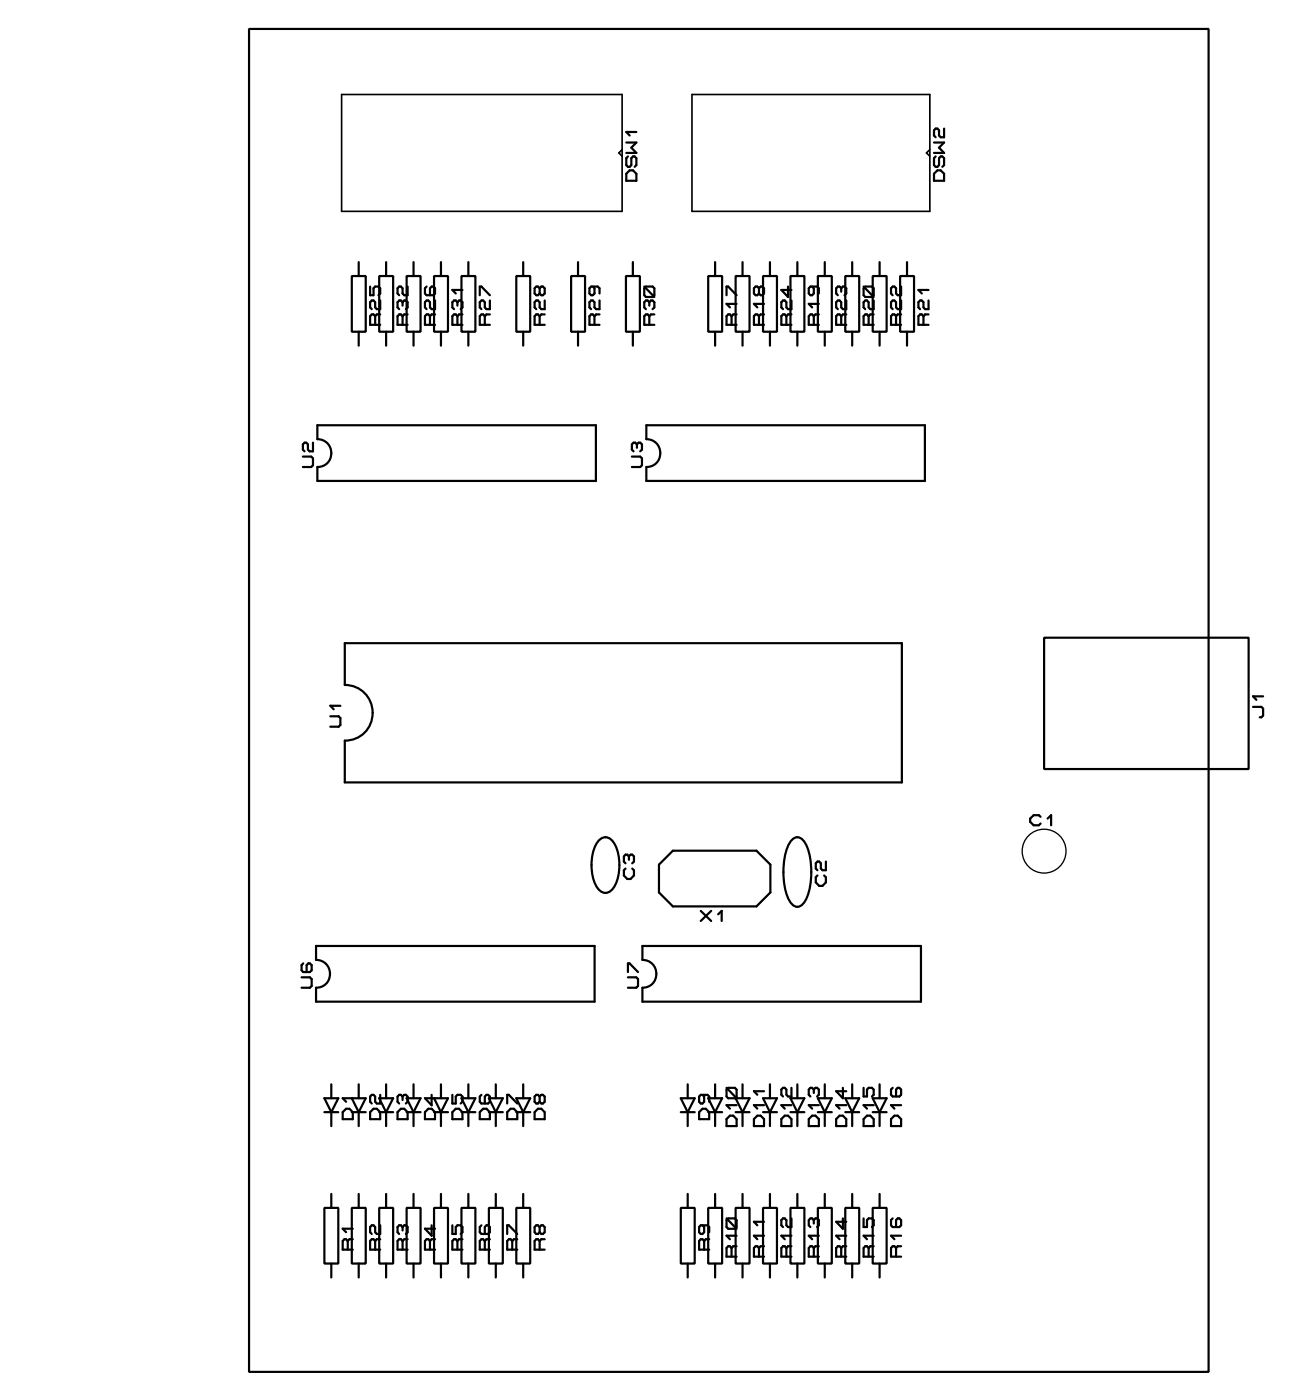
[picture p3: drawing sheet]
<svg xmlns="http://www.w3.org/2000/svg" width="118mm" height="128mm" viewBox="0 0 118 128" stroke-linecap="round" stroke-linejoin="round" font-family="sans-serif">
<g fill="none" stroke="#000" stroke-width=".2">
<path d="M22.7 2.6h87.5v122.5h-87.5zM57.1 15.8l.3-.3h.3l.3 .3v.7h-.9zM57.1 13h.9l-.4 .5 .4 .4h-.9M57.3 14.3l-.2 .1v.7l.2 .1h.1l.2-.1v-.7l.1-.1h.2l.1 .1v.7l-.1 .1M58 12h-.9l.3 .4M85.2 15.8l.3-.3h.3l.3 .3v.7h-.9zM85.2 13h.9l-.5 .5 .5 .4h-.9M85.3 14.3l-.1 .1v.7l.1 .1h.2l.1-.1v-.7l.2-.1h.1l.2 .1v.7l-.2 .1M86.1 11.7v.8h-.3l-.2-.1v-.5l-.1-.2h-.2l-.1 .2v.5l.1 .1M28.9 38.8h25.4v5.1h-25.4v-1.3a1.27 1.27 0 0 0 1.3-1.3 1.27 1.27 0 0 0-1.3-1.2zM32.1 25.2h1.2v5.1h-1.2zM32.7 23.9v1.3"/>
<path d="M32.7 30.3v1.2M33.7 26.1v.8h.4v-.6l.1-.2h.3l.2 .2v.5l-.2 .1M34.2 28.8l-.1-.1h-.2l-.2 .1v.8h1M34.2 28.8v.8M34.6 25.2h1.2v5.1h-1.2zM34.7 27.4v.8h-.3l-.2-.2v-.4l-.1-.2h-.2l-.2 .2v.4l.2 .2M34.7 28.7h-.3l-.2 .1M35.2 23.9v1.3M35.2 30.3v1.2M36.7 27.6l-.1-.2h-.2l-.2 .2v.4l.2 .2M36.7 28.8l-.1-.1h-.2l-.2 .1v.8h1M36.7 27.6l.2-.2h.1l.2 .2v.4l-.2 .2"/>
<path d="M36.7 27.6v.3M36.7 28.8v.8M37.1 25.2h1.2v5.1h-1.2zM37.2 26.1v.8h-.3l-.2-.1v-.5l-.1-.2h-.2l-.2 .2v.5l.2 .1M37.2 28.7h-.3l-.2 .1M37.7 23.9v1.3M37.7 30.3v1.2M38.9 26.1l-.2 .2v.5l.2 .1h.6l.2-.1v-.5l-.2-.2h-.1l-.2 .2v.6M39.2 28.8l-.1-.1h-.2l-.2 .1v.8h1M39.2 28.8v.8M39.6 25.2h1.2v5.1h-1.2zM39.7 27.4v.8h-.3l-.2-.2v-.4l-.1-.2h-.2l-.2 .2v.4l.2 .2"/>
<path d="M39.7 28.7h-.3l-.2 .1M40.2 23.9v1.3M40.2 30.3v1.2M41.7 27.6l-.1-.2h-.2l-.2 .2v.4l.2 .2M41.7 28.8l-.1-.1h-.2l-.2 .1v.8h1M41.7 27.6l.2-.2h.1l.2 .2v.4l-.2 .2M41.7 27.6v.3M41.7 28.8v.8M42.1 25.2h1.2v5.1h-1.2zM42.2 28.7h-.3l-.2 .1M42.2 26.4h-1l.4 .4M42.7 23.9v1.3"/>
<path d="M42.7 30.3v1.2M43.7 26.9v-.8h.2l.8 .8M44.2 28.8l-.1-.1h-.2l-.2 .1v.8h1M44.2 28.8v.8M44.7 27.4v.8h-.3l-.2-.2v-.4l-.1-.2h-.2l-.2 .2v.4l.2 .2M44.7 28.7h-.3l-.2 .1M47.1 25.2h1.2v5.1h-1.2zM47.7 23.9v1.3M47.7 30.3v1.2M49.2 26.3l-.1-.2h-.2l-.2 .2v.5l.2 .1h.2l.1-.1M49.2 28.8l-.1-.1h-.2l-.2 .1v.8h1M49.2 26.3l.2-.2h.1l.2 .2v.5l-.2 .1h-.1l-.2-.1"/>
<path d="M49.2 26.3v.5M49.2 28.8v.8M49.7 27.4v.8h-.3l-.2-.2v-.4l-.1-.2h-.2l-.2 .2v.4l.2 .2M49.7 28.7h-.3l-.2 .1M52.1 25.2h1.2v5.1h-1.2zM52.7 23.9v1.3M52.7 30.3v1.2M54.1 26.1l.1 .2v.5l-.1 .1h-.2l-.2-.1v-.5l.2-.2h.6l.2 .2v.5M54.2 28.8v.8M54.2 28.8l-.1-.1h-.2l-.2 .1v.8h1M54.7 27.4v.8h-.3l-.2-.2v-.4l-.1-.2h-.2l-.2 .2v.4l.2 .2M54.7 28.7h-.3l-.2 .1"/>
<path d="M57.1 25.2h1.2v5.1h-1.2zM57.7 23.9v1.3M57.7 30.3v1.2M58.7 26.1l1 1M58.9 26.1h.6l.2 .2v.6l-.2 .2h-.6l-.2-.2v-.6zM58.9 38.8h25.4v5.1h-25.4v-1.3a1.27 1.27 0 0 0 1.3-1.3 1.27 1.27 0 0 0-1.3-1.2zM59.2 28.8l-.1-.1h-.2l-.2 .1v.8h1M59.2 27.6l-.1-.2h-.2l-.2 .2v.4l.2 .2M59.2 27.6l.2-.2h.1l.2 .2v.4l-.2 .2M59.2 27.6v.3M59.2 28.8v.8M59.7 28.7h-.3l-.2 .1"/>
<path d="M64.6 25.2h1.2v5.1h-1.2zM65.2 23.9v1.3M65.2 30.3v1.2M66.2 26.9v-.8h.2l.8 .8M66.7 28.8l-.1-.1h-.2l-.2 .1v.8h1M66.7 28.8v.8M67.1 25.2h1.2v5.1h-1.2zM67.2 28.7h-.3l-.2 .1M67.2 27.7h-1l.4 .3M67.7 23.9v1.3M67.7 30.3v1.2M69.2 26.3l-.1-.2h-.2l-.2 .2v.5l.2 .1h.2l.1-.1"/>
<path d="M69.2 28.8l-.1-.1h-.2l-.2 .1v.8h1M69.2 26.3l.2-.2h.1l.2 .2v.5l-.2 .1h-.1l-.2-.1M69.2 26.3v.5M69.2 28.8v.8M69.6 25.2h1.2v5.1h-1.2zM69.7 28.7h-.3l-.2 .1M69.7 27.7h-1l.4 .3M70.2 23.9v1.3M70.2 30.3v1.2M71.7 28.8l-.1-.1h-.2l-.2 .1v.8h1M71.7 28.8v.8M71.9 26.1v1l-.7-.7h1"/>
<path d="M72.1 25.2h1.2v5.1h-1.2zM72.2 27.4v.8h-.3l-.2-.2v-.4l-.1-.2h-.2l-.2 .2v.4l.2 .2M72.2 28.7h-.3l-.2 .1M72.7 23.9v1.3M72.7 30.3v1.2M74.1 26.1l.1 .2v.5l-.1 .1h-.2l-.2-.1v-.5l.2-.2h.6l.2 .2v.5M74.2 28.8l-.1-.1h-.2l-.2 .1v.8h1M74.2 28.8v.8M74.6 25.2h1.2v5.1h-1.2zM74.7 28.7h-.3l-.2 .1M74.7 27.7h-1l.4 .3M75.2 23.9v1.3"/>
<path d="M75.2 30.3v1.2M76.7 26.3l-.1-.2h-.2l-.2 .2v.5l.2 .1M76.7 28.8l-.1-.1h-.2l-.2 .1v.8h1M76.7 26.3l.2-.2h.1l.2 .2v.5l-.2 .1M76.7 26.3v.3M76.7 28.8v.8M77.1 25.2h1.2v5.1h-1.2zM77.2 27.4v.8h-.3l-.2-.2v-.4l-.1-.2h-.2l-.2 .2v.4l.2 .2M77.2 28.7h-.3l-.2 .1M77.7 23.9v1.3M77.7 30.3v1.2M78.7 26.1l1 1"/>
<path d="M78.9 26.1h.6l.2 .2v.6l-.2 .2h-.6l-.2-.2v-.6zM79.2 28.8l-.1-.1h-.2l-.2 .1v.8h1M79.2 28.8v.8M79.6 25.2h1.2v5.1h-1.2zM79.7 27.4v.8h-.3l-.2-.2v-.4l-.1-.2h-.2l-.2 .2v.4l.2 .2M79.7 28.7h-.3l-.2 .1M80.2 23.9v1.3M80.2 30.3v1.2M81.7 28.8l-.1-.1h-.2l-.2 .1v.8h1M81.7 28.8v.8M82.1 25.2h1.2v5.1h-1.2zM82.2 26.1v.8h-.3l-.2-.1v-.5l-.1-.2h-.2l-.2 .2v.5l.2 .1"/>
<path d="M82.2 27.4v.8h-.3l-.2-.2v-.4l-.1-.2h-.2l-.2 .2v.4l.2 .2M82.2 28.7h-.3l-.2 .1M82.7 23.9v1.3M82.7 30.3v1.2M84.2 28.8l-.1-.1h-.2l-.2 .1v.8h1M84.2 28.8v.8M84.7 28.7h-.3l-.2 .1M84.7 27.4v.8h-.3l-.2-.2v-.4l-.1-.2h-.2l-.2 .2v.4l.2 .2M84.7 26.4h-1l.4 .4M27.6 41.6h.8l.1 .2v.6l-.1 .2h-.8M28.5 40.4v.8h-.3l-.1-.2v-.5l-.2-.1h-.1l-.2 .1v.5l.2 .2M31.4 58.7h50.8v12.7h-50.8v-3.8a2.54 2.54 0 0 0 2.6-2.6 2.54 2.54 0 0 0-2.6-2.5z"/>
<path d="M57.6 41.6h.8l.1 .2v.6l-.1 .2h-.8M58.1 40.5l-.2-.1h-.1l-.2 .1v.5l.2 .2M58.1 40.5l.1-.1h.2l.1 .1v.5l-.1 .2M58.1 40.5v.3M95.2 58.2h18.7v11.9h-18.7zM30.1 65.3h.8l.1 .2v.6l-.1 .2h-.8M31 64.4h-.9l.3 .3M54.6 76.7a.78 .78 0 0 1 1.3 0 4.2 4.2 0 0 1 0 4.4 .78 .78 0 0 1-1.3 0 4.2 4.2 0 0 1 0-4.4zM57 79.2l-.1 .2v.5l.3 .3h.3l.3-.3v-.5l-.2-.2M57.3 78.1l.2-.1h.1l.2 .1v.5l-.2 .1M57.3 78.1l-.1-.1h-.2l-.1 .1v.5l.1 .1M57.3 78.1v.3"/>
<path d="M60.1 78.9l1.3-1.3h7.6l1.2 1.3v2.5l-1.2 1.3h-7.6l-1.3-1.3zM72.1 76.7a.66 .66 0 0 1 1.2 0 6.1 6.1 0 0 1 .1 5.6l-.3 .3-.4 .1a1.68 1.68 0 0 1-1.1-1.5 6.3 6.3 0 0 1 .5-4.5zM74.5 79.9l-.1 .1v.5l.3 .3h.3l.3-.3v-.5l-.2-.1M75.3 78.6v.8h-.3l-.2-.2v-.5l-.1-.1h-.2l-.1 .1v.5l.1 .2M94.9 74.5l-.2-.1h-.4l-.4 .3v.3l.4 .3h.4l.2-.2M95.5 74.7l.3-.3v.9M114.3 64.5h.7l.2 .1v.7l-.2 .1h-.1M115.2 63.5h-.9l.3 .3M27.5 89.1h.8l.1 .2v.6l-.1 .2h-.8M27.6 87.9l-.1 .1v.5l.1 .2h.7l.1-.2v-.5l-.1-.1h-.2l-.1 .1v.7M28.8 86.3h25.4v5.1h-25.4v-1.3a1.27 1.27 0 0 0 1.3-1.3 1.27 1.27 0 0 0-1.3-1.2zM30.2 98.9v1.3"/>
<path d="M32.7 98.9v1.3M34.7 99.9v.8h-.3l-.2-.2v-.5l-.1-.1h-.2l-.2 .1v.5l.2 .2M35.2 98.9v1.3M37.7 98.9v1.3M39.4 99.9v.9l-.7-.6h2.1l-.6 1.2M40.2 98.9v1.3M41.2 99.9v.8h.4v-.7l.1-.1h.3l.2 .1v.5l-.2 .2M42.7 98.9v1.3M43.9 99.9l-.2 .1v.5l.2 .2h.6l.2-.2v-.5l-.2-.1h-.1l-.2 .1v.7M45.2 98.9v1.3M47.7 98.9v1.3M57.3 89.1h.7l.2 .2v.6l-.2 .2h-.7"/>
<path d="M57.3 88.7v-.8h.1l.8 .8M58.6 86.3h25.4v5.1h-25.4v-1.3a1.27 1.27 0 0 0 1.2-1.3 1.27 1.27 0 0 0-1.2-1.2zM62.7 98.9v1.3M63.9 83.1l.9 .9M64.1 99.9l.1 .1v.5l-.1 .2h-.2l-.2-.2v-.5l.2-.1h.6l.2 .1v.5M64.8 83.1l-.9 .9M65.2 98.9v1.3M65.5 83.4l.3-.3v.9M66.2 99.2l1 1M66.4 99.2h.6l.2 .2v.6l-.2 .2h-.6l-.2-.2v-.6zM67.7 98.9v1.3M69.7 99.5h-1l.4 .4"/>
<path d="M70.2 98.9v1.3M72.2 99.2v.8h-.3l-.2-.1v-.5l-.1-.2h-.2l-.2 .2v.5l.2 .1M72.7 98.9v1.3M74.2 99.4l-.1-.2h-.2l-.2 .2v.5l.2 .1M74.2 99.4l.2-.2h.1l.2 .2v.5l-.2 .1M74.2 99.4v.3M75.2 98.9v1.3M76.9 99.2v1l-.7-.7h1M77.7 98.9v1.3M78.7 99.2v.8h.4v-.6l.1-.2h.3l.2 .2v.5l-.2 .1M80.2 98.9v1.3M81.4 99.2l-.2 .2v.5l.2 .1h.6l.2-.1v-.5l-.2-.2h-.1l-.2 .2v.6"/>
<path d="M29.6 110.2h1.2v5.1h-1.2zM29.6 100.2h1.2l-.6 1.2zM29.6 101.4h1.2M30.2 101.4v1.3M30.2 108.9v1.3M30.2 115.3v1.2M31.2 101.4l.4-.3h.3l.3 .3v.7h-1zM31.6 100.5l-.4-.3h2.1l-.6 1.2M31.7 113.2l-.1-.2h-.2l-.2 .2v.8h1M31.7 113.2v.8M32.1 110.2h1.2v5.1h-1.2zM32.1 101.4h1.2"/>
<path d="M32.1 100.2l.6 1.2M32.2 113h-.3l-.2 .2M32.2 112.1h-1l.4 .3M32.7 101.4v1.3M32.7 108.9v1.3M32.7 115.3v1.2M33.7 101.4l.4-.3h.3l.3 .3v.7h-1zM34.2 113.2l-.1-.2h-.2l-.2 .2v.8h1M34.2 113.2v.8M34.6 110.2h1.2v5.1h-1.2zM34.6 100.2h1.2l-.6 1.2zM34.6 101.4h1.2"/>
<path d="M34.7 111.8v.8h-.3l-.2-.2v-.5l-.1-.1h-.2l-.2 .1v.5l.2 .2M34.7 113h-.3l-.2 .2M35.2 101.4v1.3M35.2 108.9v1.3M35.2 115.3v1.2M36.2 101.4l.4-.3h.3l.3 .3v.7h-1zM36.7 100l-.1-.1h-.2l-.2 .1v.5l.2 .2M36.7 111.9l-.1-.1h-.2l-.2 .1v.5l.2 .2M36.7 113.2l-.1-.2h-.2l-.2 .2v.8h1M36.7 100l.2-.1h.1l.2 .1v.5l-.2 .2M36.7 111.9l.2-.1h.1l.2 .1v.5l-.2 .2M36.7 100v.3"/>
<path d="M36.7 111.9v.3M36.7 113.2v.8M37.1 110.2h1.2v5.1h-1.2zM37.1 100.2h1.2l-.6 1.2zM37.1 101.4h1.2M37.2 113h-.3l-.2 .2M37.7 101.4v1.3M37.7 108.9v1.3M37.7 115.3v1.2M38.7 101.4l.4-.3h.3l.3 .3v.7h-1zM39.2 113.2l-.1-.2h-.2l-.2 .2v.8h1M39.2 113.2v.8"/>
<path d="M39.4 111.8v.9l-.7-.6h1M39.6 110.2h1.2v5.1h-1.2zM39.6 101.4h1.2M39.6 100.2l.6 1.2M39.7 113h-.3l-.2 .2M40.2 101.4v1.3M40.2 108.9v1.3M40.2 115.3v1.2M41.2 101.4l.4-.3h.3l.3 .3v.7h-1zM41.2 111.8v.8h.4v-.7l.1-.1h.3l.2 .1v.5l-.2 .2M41.7 113.2l-.1-.2h-.2l-.2 .2v.8h1M41.7 113.2v.8"/>
<path d="M42.1 110.2h1.2v5.1h-1.2zM42.1 100.2h1.2l-.6 1.2zM42.1 101.4h1.2M42.2 113h-.3l-.2 .2M42.7 101.4v1.3M42.7 108.9v1.3M42.7 115.3v1.2M43.7 101.4l.4-.3h.3l.3 .3v.7h-1zM43.9 111.8l-.2 .1v.5l.2 .2h.6l.2-.2v-.5l-.2-.1h-.1l-.2 .1v.7M44.2 113.2l-.1-.2h-.2l-.2 .2v.8h1M44.2 113.2v.8M44.6 110.2h1.2v5.1h-1.2z"/>
<path d="M44.6 100.2h1.2l-.6 1.2zM44.6 101.4h1.2M44.7 113h-.3l-.2 .2M45.2 101.4v1.3M45.2 108.9v1.3M45.2 115.3v1.2M46.2 101.4l.4-.3h.3l.3 .3v.7h-1zM46.2 100.7v-.8h.2l.8 .8M46.2 112.6v-.8h.2l.8 .8M46.7 113.2l-.1-.2h-.2l-.2 .2v.8h1M46.7 113.2v.8M47.1 110.2h1.2v5.1h-1.2z"/>
<path d="M47.1 100.2h1.2l-.6 1.2zM47.1 101.4h1.2M47.2 113h-.3l-.2 .2M47.7 101.4v1.3M47.7 108.9v1.3M47.7 115.3v1.2M48.7 101.4l.4-.3h.3l.3 .3v.7h-1zM49.2 100l-.1-.1h-.2l-.2 .1v.5l.2 .2h.2l.1-.2M49.2 100l.2-.1h.1l.2 .1v.5l-.2 .2h-.1l-.2-.2M49.2 111.9l-.1-.1h-.2l-.2 .1v.5l.2 .2h.2l.1-.2M49.2 113.2l-.1-.2h-.2l-.2 .2v.8h1M49.2 111.9l.2-.1h.1l.2 .1v.5l-.2 .2h-.1l-.2-.2"/>
<path d="M49.2 100v.5M49.2 111.9v.5M49.2 113.2v.8M49.7 113h-.3l-.2 .2M62.1 110.2h1.2v5.1h-1.2zM62.1 100.2h1.2l-.6 1.2zM62.1 101.4h1.2M62.7 101.4v1.3M62.7 108.9v1.3M62.7 115.3v1.2M63.7 101.4l.4-.3h.3l.3 .3v.7h-1zM64.1 111.8l.1 .1v.5l-.1 .2h-.2l-.2-.2v-.5l.2-.1h.6l.2 .1v.5"/>
<path d="M64.2 113.2l-.1-.2h-.2l-.2 .2v.8h1M64.2 113.2v.8M64.6 110.2h1.2v5.1h-1.2zM64.6 100.2h1.2l-.6 1.2zM64.6 101.4h1.2M64.7 113h-.3l-.2 .2M65.2 101.4v1.3M65.2 108.9v1.3M65.2 115.3v1.2M66.2 102.1l.4-.3h.3l.3 .3v.6h-1zM66.2 111.1l1 1M66.4 111.1h.6l.2 .2v.6l-.2 .2h-.6l-.2-.2v-.6z"/>
<path d="M66.7 113.8l-.1-.1h-.2l-.2 .1v.8h1M66.7 113.8v.8M67.1 110.2h1.2v5.1h-1.2zM67.1 100.2h1.2l-.6 1.2zM67.1 101.4h1.2M67.2 100.8h-1l.4 .3M67.2 113.7h-.3l-.2 .1M67.2 112.7h-1l.4 .3M67.7 101.4v1.3M67.7 108.9v1.3M67.7 115.3v1.2M68.7 102.1l.4-.3h.3l.3 .3v.6h-1z"/>
<path d="M69.2 113.8l-.1-.1h-.2l-.2 .1v.8h1M69.2 113.8v.8M69.6 110.2h1.2v5.1h-1.2zM69.6 100.2h1.2l-.6 1.2zM69.6 101.4h1.2M69.7 100.8h-1l.4 .3M69.7 113.7h-.3l-.2 .1M69.7 112.7h-1l.4 .3M69.7 111.4h-1l.4 .4M70.2 101.4v1.3M70.2 108.9v1.3M70.2 115.3v1.2"/>
<path d="M71.2 102.1l.4-.3h.3l.3 .3v.6h-1zM71.7 113.8l-.1-.1h-.2l-.2 .1v.8h1M71.7 113.8v.8M72.1 110.2h1.2v5.1h-1.2zM72.1 100.2h1.2l-.6 1.2zM72.1 101.4h1.2M72.2 100.8h-1l.4 .3M72.2 111.1v.8h-.3l-.2-.1v-.5l-.1-.2h-.2l-.2 .2v.5l.2 .1M72.2 113.7h-.3l-.2 .1M72.2 112.7h-1l.4 .3M72.7 101.4v1.3M72.7 108.9v1.3"/>
<path d="M72.7 115.3v1.2M73.7 102.1l.4-.3h.3l.3 .3v.6h-1zM74.2 111.3l-.1-.2h-.2l-.2 .2v.5l.2 .1M74.2 113.8l-.1-.1h-.2l-.2 .1v.8h1M74.2 111.3l.2-.2h.1l.2 .2v.5l-.2 .1M74.2 111.3v.3M74.2 113.8v.8M74.6 110.2h1.2v5.1h-1.2zM74.6 100.2h1.2l-.6 1.2zM74.6 101.4h1.2M74.7 100.8h-1l.4 .3M74.7 113.7h-.3l-.2 .1"/>
<path d="M74.7 112.7h-1l.4 .3M75.2 101.4v1.3M75.2 108.9v1.3M75.2 115.3v1.2M76.2 102.1l.4-.3h.3l.3 .3v.6h-1zM76.7 113.8l-.1-.1h-.2l-.2 .1v.8h1M76.7 113.8v.8M76.9 111.1v1l-.7-.7h1M77.1 110.2h1.2v5.1h-1.2zM77.1 100.2h1.2l-.6 1.2zM77.1 101.4h1.2M77.2 100.8h-1l.4 .3"/>
<path d="M77.2 113.7h-.3l-.2 .1M77.2 112.7h-1l.4 .3M77.7 101.4v1.3M77.7 108.9v1.3M77.7 115.3v1.2M78.7 102.1l.4-.3h.3l.3 .3v.6h-1zM78.7 111.1v.8h.4v-.6l.1-.2h.3l.2 .2v.5l-.2 .1M79.2 113.8l-.1-.1h-.2l-.2 .1v.8h1M79.2 113.8v.8M79.6 110.2h1.2v5.1h-1.2zM79.6 100.2h1.2l-.6 1.2zM79.6 101.4h1.2"/>
<path d="M79.7 100.8h-1l.4 .3M79.7 113.7h-.3l-.2 .1M79.7 112.7h-1l.4 .3M80.2 101.4v1.3M80.2 108.9v1.3M80.2 115.3v1.2M81.2 102.1l.4-.3h.3l.3 .3v.6h-1zM81.4 111.1l-.2 .2v.5l.2 .1h.6l.2-.1v-.5l-.2-.2h-.1l-.2 .2v.6M81.7 113.8l-.1-.1h-.2l-.2 .1v.8h1M81.7 113.8v.8M82.2 100.8h-1l.4 .3M82.2 113.7h-.3l-.2 .1"/>
<path d="M82.2 112.7h-1l.4 .3"/>
</g>
<circle cx="95.2" cy="77.6" r="2" fill="none" stroke="#000" stroke-width=".12"/>
<path d="M31.1 8.6h25.6v10.7h-25.6zM56.7 13.6l-.3 .3 .3 .3M63.1 8.6h21.7v10.7h-21.7zM84.8 13.6l-.3 .3 .3 .3" fill="none" stroke="#000" stroke-width=".15"/>
</svg>
